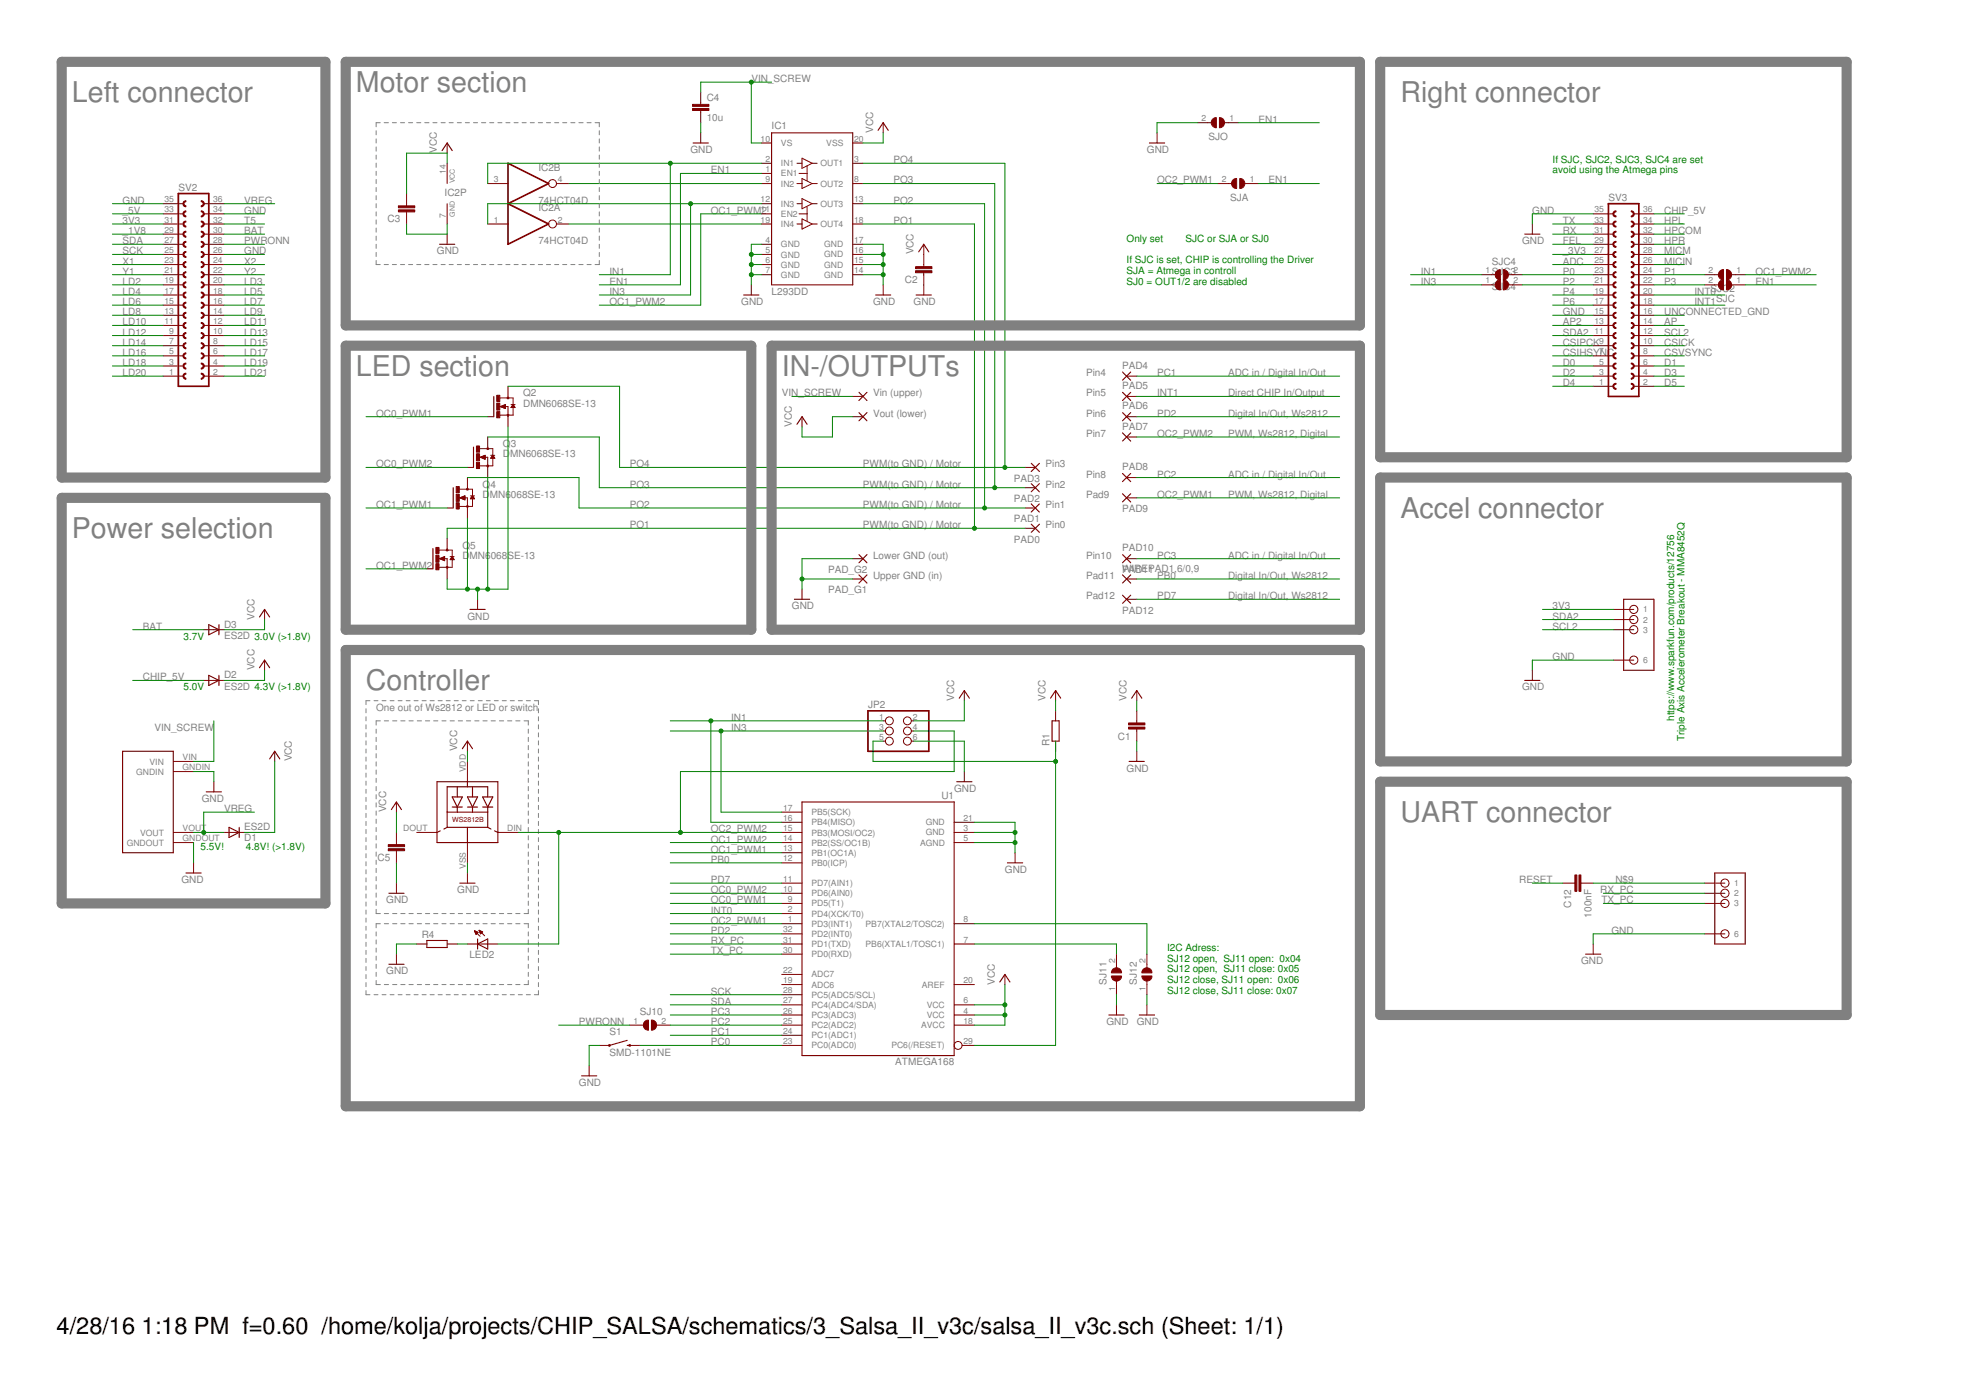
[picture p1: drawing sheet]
<svg xmlns="http://www.w3.org/2000/svg" width="297mm" height="210mm" viewBox="0 0 297 210" stroke-linecap="round" stroke-linejoin="round" font-family="sans-serif">
<defs><g id="words">
<g font-size="4.3" fill="#808080">
<text x="10.8" y="15.4">Left connector</text>
<text x="53.5" y="13.9">Motor section</text>
<text x="210.4" y="15.4">Right connector</text>
<text x="53.5" y="56.5">LED section</text>
<text x="117.5" y="56.5">IN-/OUTPUTs</text>
<text x="210.4" y="77.8">Accel connector</text>
<text x="10.8" y="80.9">Power selection</text>
<text x="55" y="103.7">Controller</text>
<text x="210.4" y="123.6">UART connector</text>
</g>
<g font-size="3.5">
<text x="8.5" y="200.4">4/28/16</text>
<text x="21.3" y="200.4">1:18 PM f=0.60 /home/kolja/projects/CHIP_SALSA/schematics/3_Salsa_II_v3c/salsa_II_v3c.sch (Sheet: 1/1)</text>
</g>
<g font-size="1.5" fill="#808080">
<text x="106.2" y="15.2">C4</text>
<text x="112.9" y="12.3">VIN_SCREW</text>
<text x="65.7" y="23" transform="rotate(-90 65.7 23)">VCC</text>
<text x="103.7" y="23">GND</text>
<text x="106.2" y="18.2">10u</text>
<text x="115.9" y="19.3">IC1</text>
<text x="131.2" y="20" transform="rotate(-90 131.2 20)">VCC</text>
<text x="172.3" y="23">GND</text>
<text x="181.6" y="21">SJO</text>
<text x="189.1" y="18.4">EN1</text>
<text x="26.8" y="28.6">SV2</text>
<text x="66.8" y="29.5">IC2P</text>
<text x="80.9" y="25.7">IC2B</text>
<text x="106.8" y="26">EN1</text>
<text x="134.2" y="24.5">PO4</text>
<text x="134.2" y="27.6">PO3</text>
<text x="173.8" y="27.6">OC2_PWM1</text>
<text x="190.6" y="27.6">EN1</text>
<text x="18.4" y="30.6">GND</text>
<text x="18.4" y="32.1">_5V</text>
<text x="18.4" y="35.2">_1V8</text>
<text x="18.4" y="33.7">3V3</text>
<text x="36.7" y="32.1">GND</text>
<text x="36.7" y="33.7">T5</text>
<text x="36.7" y="35.2">BAT</text>
<text x="36.7" y="30.6">VREG</text>
<text x="58.2" y="33.4">C3</text>
<text x="80.9" y="30.6">74HCT04D</text>
<text x="80.9" y="31.8">IC2A</text>
<text x="106.8" y="32.1">OC1_PWM2</text>
<text x="134.2" y="30.6">PO2</text>
<text x="134.2" y="33.7">PO1</text>
<text x="184.8" y="30.2">SJA</text>
<text x="230.2" y="32.1">GND</text>
<text x="234.8" y="35.2">RX</text>
<text x="234.8" y="33.7">TX</text>
<text x="241.7" y="30.2">SV3</text>
<text x="250" y="33.7">HPL</text>
<text x="250" y="35.2">HPCOM</text>
<text x="250" y="32.1">CHIP_5V</text>
<text x="18.4" y="36.7">SDA</text>
<text x="18.4" y="38.2">SCK</text>
<text x="18.4" y="39.8">X1</text>
<text x="18.4" y="41.3">Y1</text>
<text x="36.7" y="38.2">GND</text>
<text x="36.7" y="36.7">PWRONN</text>
<text x="36.7" y="39.8">X2</text>
<text x="36.7" y="41.3">Y2</text>
<text x="65.7" y="38.2">GND</text>
<text x="80.9" y="36.7">74HCT04D</text>
<text x="91.6" y="41.3">IN1</text>
<text x="137.3" y="38.2" transform="rotate(-90 137.3 38.2)">VCC</text>
<text x="213.5" y="41.3">IN1</text>
<text x="224.1" y="39.8">SJC4</text>
<text x="224.1" y="41.3">SJC3</text>
<text x="228.7" y="36.7">GND</text>
<text x="234.8" y="38.2">_3V3</text>
<text x="234.8" y="41.3">P0</text>
<text x="234.8" y="39.8">ADC</text>
<text x="234.8" y="36.7">FEL</text>
<text x="250" y="36.7">HPR</text>
<text x="250" y="38.2">MICM</text>
<text x="250" y="39.8">MICIN</text>
<text x="250" y="41.3">P1</text>
<text x="263.7" y="41.3">OC1_PWM2</text>
<text x="18.4" y="42.8">LD2</text>
<text x="18.4" y="44.3">LD4</text>
<text x="18.4" y="45.9">LD6</text>
<text x="18.4" y="47.4">LD8</text>
<text x="36.7" y="42.8">LD3</text>
<text x="36.7" y="44.3">LD5</text>
<text x="36.7" y="45.9">LD7</text>
<text x="36.7" y="47.4">LD9</text>
<text x="91.6" y="45.9">OC1_PWM2</text>
<text x="91.6" y="44.3">IN3</text>
<text x="91.6" y="42.8">EN1</text>
<text x="111.4" y="45.9">GND</text>
<text x="115.9" y="44.3">L293DD</text>
<text x="131.2" y="45.9">GND</text>
<text x="136" y="42.6">C2</text>
<text x="137.3" y="45.9">GND</text>
<text x="213.5" y="42.8">IN3</text>
<text x="224.1" y="43.6">SJC4</text>
<text x="234.8" y="47.4">GND</text>
<text x="234.8" y="42.8">P2</text>
<text x="234.8" y="45.9">P6</text>
<text x="234.8" y="44.3">P4</text>
<text x="250" y="42.8">P3</text>
<text x="250" y="47.4">UNCONNECTED_GND</text>
<text x="254.6" y="44.3">INT0</text>
<text x="254.6" y="45.9">INT1</text>
<text x="257" y="43.9">SJC2</text>
<text x="257.9" y="45.4">SJC</text>
<text x="263.7" y="42.8">EN1</text>
<text x="18.4" y="48.9">LD10</text>
<text x="18.4" y="50.4">LD12</text>
<text x="18.4" y="51.9">LD14</text>
<text x="18.4" y="53.5">LD16</text>
<text x="36.7" y="48.9">LD11</text>
<text x="36.7" y="50.4">LD13</text>
<text x="36.7" y="51.9">LD15</text>
<text x="36.7" y="53.5">LD17</text>
<text x="234.8" y="53.5">CSIHSYNC</text>
<text x="234.8" y="51.9">CSIPCK</text>
<text x="234.8" y="50.4">SDA2</text>
<text x="234.8" y="48.9">AP2</text>
<text x="250" y="48.9">AP</text>
<text x="250" y="50.4">SCL2</text>
<text x="250" y="51.9">CSICK</text>
<text x="250" y="53.5">CSVSYNC</text>
<text x="18.4" y="55">LD18</text>
<text x="18.4" y="56.5">LD20</text>
<text x="36.7" y="55">LD19</text>
<text x="36.7" y="56.5">LD21</text>
<text x="78.6" y="59.6">Q2</text>
<text x="117.5" y="59.6">VIN_SCREW</text>
<text x="131.2" y="59.6">Vin (upper)</text>
<text x="163.2" y="56.5">Pin4</text>
<text x="163.2" y="59.6">Pin5</text>
<text x="168.6" y="55.4">PAD4</text>
<text x="168.6" y="58.5">PAD5</text>
<text x="173.8" y="56.5">PC1</text>
<text x="173.8" y="59.6">INT1</text>
<text x="184.5" y="59.6">Direct CHIP In/Output</text>
<text x="184.5" y="56.5">ADC in / Digital In/Out</text>
<text x="234.8" y="58">D4</text>
<text x="234.8" y="56.5">D2</text>
<text x="234.8" y="55">D0</text>
<text x="250" y="55">D1</text>
<text x="250" y="56.5">D3</text>
<text x="250" y="58">D5</text>
<text x="56.5" y="62.6">OC0_PWM1</text>
<text x="78.6" y="61.1">DMN6068SE-13</text>
<text x="119" y="64.1" transform="rotate(-90 119 64.1)">VCC</text>
<text x="131.2" y="62.6">Vout (lower)</text>
<text x="163.2" y="62.6">Pin6</text>
<text x="163.2" y="65.7">Pin7</text>
<text x="168.6" y="61.5">PAD6</text>
<text x="168.6" y="64.5">PAD7</text>
<text x="173.8" y="65.7">OC2_PWM2</text>
<text x="173.8" y="62.6">PD2</text>
<text x="184.5" y="62.6">Digital In/Out, Ws2812</text>
<text x="184.5" y="65.7">PWM, Ws2812, Digital</text>
<text x="56.5" y="70.2">OC0_PWM2</text>
<text x="75.6" y="68.7">D</text>
<text x="75.6" y="67.2">Q</text>
<text x="76.6" y="68.7">MN6068SE-13</text>
<text x="76.7" y="67.2">3</text>
<text x="94.6" y="70.2">PO4</text>
<text x="129.7" y="70.2">PWM(to GND) / Motor</text>
<text x="157.1" y="70.2">Pin3</text>
<text x="163.2" y="71.8">Pin8</text>
<text x="168.6" y="70.6">PAD8</text>
<text x="173.8" y="71.8">PC2</text>
<text x="184.5" y="71.8">ADC in / Digital In/Out</text>
<text x="56.5" y="76.3">OC1_PWM1</text>
<text x="72.5" y="74.8">D</text>
<text x="72.5" y="73.3">Q</text>
<text x="73.6" y="74.8">MN6</text>
<text x="73.7" y="73.3">4</text>
<text x="76.8" y="74.8">068SE-13</text>
<text x="94.6" y="73.3">PO3</text>
<text x="94.6" y="76.3">PO2</text>
<text x="129.7" y="73.3">PWM(to GND) / Motor</text>
<text x="129.7" y="76.3">PWM(to GND) / Motor</text>
<text x="152.3" y="75.4">PAD2</text>
<text x="152.3" y="72.4">PAD3</text>
<text x="157.1" y="76.3">Pin1</text>
<text x="157.1" y="73.3">Pin2</text>
<text x="163.2" y="74.8">Pad9</text>
<text x="168.6" y="77">PAD9</text>
<text x="173.8" y="74.8">OC2_PWM1</text>
<text x="184.5" y="74.8">PWM, Ws2812, Digital</text>
<text x="69.5" y="83.9">D</text>
<text x="69.5" y="82.4">Q</text>
<text x="70.5" y="83.9">MN6</text>
<text x="70.6" y="82.4">5</text>
<text x="73.7" y="83.9">068SE-13</text>
<text x="94.6" y="79.4">PO1</text>
<text x="129.7" y="79.4">PWM(to GND) / Motor</text>
<text x="131.2" y="83.9">Lower GND (out)</text>
<text x="152.3" y="81.5">PAD0</text>
<text x="152.3" y="78.5">PAD1</text>
<text x="157.1" y="79.4">Pin0</text>
<text x="163.2" y="83.9">Pin10</text>
<text x="168.6" y="82.8">PAD10</text>
<text x="173.8" y="83.9">PC3</text>
<text x="184.5" y="83.9">ADC in / Digital In/Out</text>
<text x="56.5" y="85.5">OC1_PWM2</text>
<text x="124.4" y="89.2">PAD_G1</text>
<text x="124.4" y="86.1">PAD_G2</text>
<text x="131.2" y="87">Upper GND (in)</text>
<text x="163.2" y="87">Pad11</text>
<text x="168.6" y="85.9">WIRE1</text>
<text x="168.6" y="86.1">PAD1PAD1,6/0,9</text>
<text x="173.8" y="87">PB0</text>
<text x="184.5" y="87">Digital In/Out, Ws2812</text>
<text x="21.5" y="94.6">BAT</text>
<text x="33.7" y="96">ES2D 3.0V (&gt;1.8V)</text>
<text x="33.7" y="94.3">D3</text>
<text x="38.2" y="93.1" transform="rotate(-90 38.2 93.1)">VCC</text>
<text x="70.2" y="93.1">GND</text>
<text x="119" y="91.6">GND</text>
<text x="163.2" y="90">Pad12</text>
<text x="168.6" y="92.2">PAD12</text>
<text x="173.8" y="90">PD7</text>
<text x="184.5" y="90">Digital In/Out, Ws2812</text>
<text x="233.3" y="91.6">3V3</text>
<text x="233.3" y="94.6">SCL2</text>
<text x="233.3" y="93.1">SDA2</text>
<text x="33.7" y="101.9">D2</text>
<text x="38.2" y="100.7" transform="rotate(-90 38.2 100.7)">VCC</text>
<text x="233.3" y="99.2">GND</text>
<text x="21.5" y="102.2">CHIP_5V</text>
<text x="33.7" y="103.6">ES2D 4.3V (&gt;1.8V)</text>
<text x="56.5" y="106.8">One out of Ws2812 or LED or switch</text>
<text x="130.4" y="106.4">JP2</text>
<text x="143.4" y="105.3" transform="rotate(-90 143.4 105.3)">VCC</text>
<text x="157.1" y="105.3" transform="rotate(-90 157.1 105.3)">VCC</text>
<text x="169.3" y="105.3" transform="rotate(-90 169.3 105.3)">VCC</text>
<text x="228.7" y="103.7">GND</text>
<text x="23.2" y="109.8">VIN_SCREW</text>
<text x="68.7" y="112.9" transform="rotate(-90 68.7 112.9)">VCC</text>
<text x="109.8" y="108.3">IN1</text>
<text x="109.8" y="109.8">IN3</text>
<text x="157.7" y="112.1" transform="rotate(-90 157.7 112.1)">R1</text>
<text x="168" y="111.1">C1</text>
<text x="43.9" y="114.4" transform="rotate(-90 43.9 114.4)">VCC</text>
<text x="143.4" y="119">GND</text>
<text x="169.3" y="115.9">GND</text>
<text x="30.3" y="120.5">GND</text>
<text x="33.7" y="122">VREG</text>
<text x="36.7" y="124.8">ES2D</text>
<text x="58" y="122" transform="rotate(-90 58 122)">VCC</text>
<text x="106.8" y="125.1">OC2_PWM2</text>
<text x="141.4" y="120">U1</text>
<text x="36.7" y="126.4">D1</text>
<text x="56.7" y="129.4">C5</text>
<text x="106.8" y="128.1">OC1_PWM1</text>
<text x="106.8" y="126.6">OC1_PWM2</text>
<text x="106.8" y="129.7">PB0</text>
<text x="151" y="131.2">GND</text>
<text x="27.3" y="132.7">GND</text>
<text x="58" y="135.7">GND</text>
<text x="68.7" y="134.2">GND</text>
<text x="106.8" y="135.7">OC0_PWM1</text>
<text x="106.8" y="134.2">OC0_PWM2</text>
<text x="106.8" y="137.3">INT0</text>
<text x="106.8" y="132.7">PD7</text>
<text x="228.3" y="132.7">RESET</text>
<text x="236.1" y="136.4" transform="rotate(-90 236.1 136.4)">C12</text>
<text x="239.1" y="137.9" transform="rotate(-90 239.1 137.9)">100nF</text>
<text x="240.4" y="134.2">RX_PC</text>
<text x="240.6" y="135.7">TX_PC</text>
<text x="242.7" y="132.7">N$9</text>
<text x="63.4" y="140.9">R4</text>
<text x="70.5" y="144">LED2</text>
<text x="106.8" y="138.8">OC2_PWM1</text>
<text x="106.8" y="140.3">PD2</text>
<text x="106.8" y="141.8">RX_PC</text>
<text x="106.8" y="143.4">TX_PC</text>
<text x="242.1" y="140.3">GND</text>
<text x="58" y="146.4">GND</text>
<text x="106.8" y="149.5">SCK</text>
<text x="149.5" y="147.9" transform="rotate(-90 149.5 147.9)">VCC</text>
<text x="166.2" y="147.9" transform="rotate(-90 166.2 147.9)">SJ11</text>
<text x="170.8" y="147.9" transform="rotate(-90 170.8 147.9)">SJ12</text>
<text x="237.5" y="144.9">GND</text>
<text x="87" y="154">PWRONN</text>
<text x="91.6" y="155.6">S1</text>
<text x="96.1" y="152.5">SJ10</text>
<text x="106.8" y="151">SDA</text>
<text x="106.8" y="155.6">PC1</text>
<text x="106.8" y="154">PC2</text>
<text x="106.8" y="152.5">PC3</text>
<text x="166.2" y="154">GND</text>
<text x="170.8" y="154">GND</text>
<text x="91.6" y="158.6">SMD-1101NE</text>
<text x="106.8" y="157.1">PC0</text>
<text x="134.5" y="160">ATMEGA168</text>
<text x="87" y="163.2">GND</text>
</g>
<g font-size="1.5" fill="#008000">
<text x="233.3" y="24.4">If SJC, SJC2, SJC3, SJC4 are set</text>
<text x="233.3" y="26">avoid using the Atmega pins</text>
<text x="169.3" y="36.4">Only set</text>
<text x="169.3" y="39.6">If SJC is set, CHIP is controlling the Driver</text>
<text x="169.3" y="41.2">SJA = Atmega in controll</text>
<text x="178.1" y="36.4">SJC or SJA or SJ0</text>
<text x="169.3" y="42.8">SJ0 = OUT1/2 are disabled</text>
<text x="27.6" y="96.1">3.7V</text>
<text x="27.6" y="103.7">5.0V</text>
<text x="251.6" y="108.3" transform="rotate(-90 251.6 108.3)">https:/ www.sparkfun.com/products/12756</text>
<text x="253.1" y="111.4" transform="rotate(-90 253.1 111.4)">Triple Axis Accelerometer Breakout - MMA8452Q</text>
<text x="30.1" y="127.7">5.5V!</text>
<text x="37" y="127.7">4.8V! (&gt;1.8V)</text>
<text x="175.4" y="142.9">I2C Adress:</text>
<text x="175.4" y="144.5">SJ12 open, SJ11 open: 0x04</text>
<text x="175.4" y="146.1">SJ12 open, SJ11 close: 0x05</text>
<text x="175.4" y="147.7">SJ12 close, SJ11 open: 0x06</text>
<text x="175.4" y="149.3">SJ12 close, SJ11 close: 0x07</text>
</g>
<g font-size="1.3" fill="#808080">
<text x="114.3" y="21.3">10</text>
<text x="117.3" y="21.9">VS</text>
<text x="124.1" y="21.9">VSS</text>
<text x="128.3" y="21.3">20</text>
<text x="180.5" y="18.2">2</text>
<text x="184.7" y="18.2">1</text>
<text x="67" y="26.2" transform="rotate(-90 67 26.2)">14</text>
<text x="74.2" y="27.4">3</text>
<text x="83.8" y="27.4">4</text>
<text x="115" y="25.8">1</text>
<text x="115" y="24.3">2</text>
<text x="115" y="27.4">9</text>
<text x="117.3" y="26.5">EN1</text>
<text x="117.3" y="25">IN1</text>
<text x="117.3" y="28">IN2</text>
<text x="123.3" y="25">OUT1</text>
<text x="123.3" y="28">OUT2</text>
<text x="128.3" y="24.3">3</text>
<text x="128.3" y="27.4">8</text>
<text x="183.6" y="27.4">2</text>
<text x="187.8" y="27.4">1</text>
<text x="24.7" y="35">29</text>
<text x="24.7" y="33.5">31</text>
<text x="24.7" y="31.9">33</text>
<text x="24.7" y="30.4">35</text>
<text x="32" y="35">30</text>
<text x="32" y="33.5">32</text>
<text x="32" y="31.9">34</text>
<text x="32" y="30.4">36</text>
<text x="67" y="32.7" transform="rotate(-90 67 32.7)">7</text>
<text x="74.2" y="33.5">1</text>
<text x="83.8" y="33.5">2</text>
<text x="114.3" y="30.4">12</text>
<text x="114.3" y="33.5">19</text>
<text x="114.3" y="31.9">11</text>
<text x="117.3" y="31.1">IN3</text>
<text x="117.3" y="34.1">IN4</text>
<text x="117.3" y="32.6">EN2</text>
<text x="123.3" y="34.1">OUT4</text>
<text x="123.3" y="31.1">OUT3</text>
<text x="128.3" y="33.5">18</text>
<text x="128.3" y="30.4">13</text>
<text x="239.6" y="35">31</text>
<text x="239.6" y="33.5">33</text>
<text x="239.6" y="31.9">35</text>
<text x="246.9" y="35">32</text>
<text x="246.9" y="33.5">34</text>
<text x="246.9" y="31.9">36</text>
<text x="24.7" y="41.1">21</text>
<text x="24.7" y="39.5">23</text>
<text x="24.7" y="38">25</text>
<text x="24.7" y="36.5">27</text>
<text x="32" y="41.1">22</text>
<text x="32" y="39.5">24</text>
<text x="32" y="38">26</text>
<text x="32" y="36.5">28</text>
<text x="115" y="36.5">4</text>
<text x="115" y="38">5</text>
<text x="115" y="39.5">6</text>
<text x="115" y="41.1">7</text>
<text x="117.3" y="37.2">GND</text>
<text x="117.3" y="38.7">GND</text>
<text x="117.3" y="40.2">GND</text>
<text x="117.3" y="41.7">GND</text>
<text x="123.8" y="41.7">GND</text>
<text x="123.8" y="40.2">GND</text>
<text x="123.8" y="38.7">GND</text>
<text x="123.8" y="37.2">GND</text>
<text x="128.3" y="41.1">14</text>
<text x="128.3" y="39.5">15</text>
<text x="128.3" y="38">16</text>
<text x="128.3" y="36.5">17</text>
<text x="223.2" y="41.1">1</text>
<text x="227.4" y="41.1">2</text>
<text x="239.6" y="41.1">23</text>
<text x="239.6" y="39.5">25</text>
<text x="239.6" y="38">27</text>
<text x="239.6" y="36.5">29</text>
<text x="246.9" y="41.1">24</text>
<text x="246.9" y="39.5">26</text>
<text x="246.9" y="38">28</text>
<text x="246.9" y="36.5">30</text>
<text x="256.7" y="41.1">2</text>
<text x="260.9" y="41.1">1</text>
<text x="24.7" y="47.2">13</text>
<text x="24.7" y="45.6">15</text>
<text x="24.7" y="44.1">17</text>
<text x="24.7" y="42.6">19</text>
<text x="32" y="47.2">14</text>
<text x="32" y="45.6">16</text>
<text x="32" y="44.1">18</text>
<text x="32" y="42.6">20</text>
<text x="223.2" y="42.6">1</text>
<text x="227.4" y="42.6">2</text>
<text x="239.6" y="47.2">15</text>
<text x="239.6" y="45.6">17</text>
<text x="239.6" y="44.1">19</text>
<text x="239.6" y="42.6">21</text>
<text x="246.9" y="47.2">16</text>
<text x="246.9" y="45.6">18</text>
<text x="246.9" y="44.1">20</text>
<text x="246.9" y="42.6">22</text>
<text x="256.7" y="42.6">2</text>
<text x="260.9" y="42.6">1</text>
<text x="24.7" y="48.7">11</text>
<text x="25.4" y="53.3">5</text>
<text x="25.4" y="51.7">7</text>
<text x="25.4" y="50.2">9</text>
<text x="32" y="53.3">6</text>
<text x="32" y="51.7">8</text>
<text x="32" y="50.2">10</text>
<text x="32" y="48.7">12</text>
<text x="239.6" y="50.2">11</text>
<text x="239.6" y="48.7">13</text>
<text x="240.3" y="53.3">7</text>
<text x="240.3" y="51.7">9</text>
<text x="246.9" y="53.3">8</text>
<text x="246.9" y="51.7">10</text>
<text x="246.9" y="50.2">12</text>
<text x="246.9" y="48.7">14</text>
<text x="25.4" y="56.3">1</text>
<text x="25.4" y="54.8">3</text>
<text x="32" y="56.3">2</text>
<text x="32" y="54.8">4</text>
<text x="240.3" y="57.8">1</text>
<text x="240.3" y="56.3">3</text>
<text x="240.3" y="54.8">5</text>
<text x="246.9" y="57.8">2</text>
<text x="246.9" y="56.3">4</text>
<text x="246.9" y="54.8">6</text>
<text x="246.9" y="92">1</text>
<text x="246.9" y="93.5">2</text>
<text x="246.9" y="95.1">3</text>
<text x="246.9" y="99.6">6</text>
<text x="132.1" y="108.1">1</text>
<text x="132.1" y="109.6">3</text>
<text x="132.1" y="111.2">5</text>
<text x="137.2" y="108.1">2</text>
<text x="137.2" y="109.6">4</text>
<text x="137.2" y="111.2">6</text>
<text x="20.5" y="116.4">GNDIN</text>
<text x="22.5" y="114.9">VIN</text>
<text x="27.4" y="114.2">VIN</text>
<text x="27.4" y="115.7">GNDIN</text>
<text x="70" y="116.1" transform="rotate(-90 70 116.1)">VDD</text>
<text x="21.1" y="125.5">VOUT</text>
<text x="27.4" y="124.9">VOUT</text>
<text x="60.6" y="124.9">DOUT</text>
<text x="76.2" y="124.9">DIN</text>
<text x="117.7" y="121.8">17</text>
<text x="117.7" y="123.3">16</text>
<text x="117.7" y="124.9">15</text>
<text x="121.9" y="122.5">PB5(SCK)</text>
<text x="121.9" y="124">PB4(MISO)</text>
<text x="121.9" y="125.5">PB3(MOSI/OC2)</text>
<text x="139.1" y="125.5">GND</text>
<text x="139.1" y="124">GND</text>
<text x="144.8" y="124.9">3</text>
<text x="144.8" y="123.3">21</text>
<text x="19" y="127.1">GNDOUT</text>
<text x="27.4" y="126.4">GNDOUT</text>
<text x="70" y="130.6" transform="rotate(-90 70 130.6)">VSS</text>
<text x="117.7" y="126.4">14</text>
<text x="117.7" y="127.9">13</text>
<text x="117.7" y="129.4">12</text>
<text x="121.9" y="127.1">PB2(SS/OC1B)</text>
<text x="121.9" y="128.6">PB1(OC1A)</text>
<text x="121.9" y="130.1">PB0(ICP)</text>
<text x="138.2" y="127.1">AGND</text>
<text x="144.8" y="126.4">5</text>
<text x="117.7" y="132.5">11</text>
<text x="117.7" y="134">10</text>
<text x="118.4" y="135.5">9</text>
<text x="118.4" y="137.1">2</text>
<text x="121.9" y="133.2">PD7(AIN1)</text>
<text x="121.9" y="134.7">PD6(AIN0)</text>
<text x="121.9" y="136.2">PD5(T1)</text>
<text x="121.9" y="137.7">PD4(XCK/T0)</text>
<text x="260.6" y="133.2">1</text>
<text x="260.6" y="134.7">2</text>
<text x="260.6" y="136.2">3</text>
<text x="117.7" y="140.1">32</text>
<text x="117.7" y="141.6">31</text>
<text x="117.7" y="143.1">30</text>
<text x="118.4" y="138.6">1</text>
<text x="121.9" y="139.2">PD3(INT1)</text>
<text x="121.9" y="140.8">PD2(INT0)</text>
<text x="121.9" y="142.3">PD1(TXD)</text>
<text x="121.9" y="143.8">PD0(RXD)</text>
<text x="130" y="139.2">PB7(XTAL2/TOSC2)</text>
<text x="130" y="142.3">PB6(XTAL1/TOSC1)</text>
<text x="144.8" y="138.6">8</text>
<text x="144.8" y="141.6">7</text>
<text x="260.6" y="140.8">6</text>
<text x="117.7" y="146.2">22</text>
<text x="117.7" y="147.7">19</text>
<text x="117.7" y="149.2">28</text>
<text x="121.9" y="146.9">ADC7</text>
<text x="121.9" y="148.4">ADC6</text>
<text x="121.9" y="149.9">PC5(ADC5/SCL)</text>
<text x="138.5" y="148.4">AREF</text>
<text x="144.8" y="147.7">20</text>
<text x="167.5" y="148.9" transform="rotate(-90 167.5 148.9)">1</text>
<text x="167.5" y="144.7" transform="rotate(-90 167.5 144.7)">2</text>
<text x="172.1" y="148.9" transform="rotate(-90 172.1 148.9)">1</text>
<text x="172.1" y="144.7" transform="rotate(-90 172.1 144.7)">2</text>
<text x="95.2" y="153.8">1</text>
<text x="99.4" y="153.8">2</text>
<text x="117.7" y="150.8">27</text>
<text x="117.7" y="152.3">26</text>
<text x="117.7" y="153.8">25</text>
<text x="117.7" y="155.3">24</text>
<text x="121.9" y="151.4">PC4(ADC4/SDA)</text>
<text x="121.9" y="153">PC3(ADC3)</text>
<text x="121.9" y="154.5">PC2(ADC2)</text>
<text x="138.4" y="154.5">AVCC</text>
<text x="139.2" y="153">VCC</text>
<text x="139.2" y="151.4">VCC</text>
<text x="144.8" y="152.3">4</text>
<text x="144.8" y="150.8">6</text>
<text x="144.8" y="153.8">18</text>
<text x="117.7" y="156.9">23</text>
<text x="121.9" y="156">PC1(ADC1)</text>
<text x="121.9" y="157.5">PC0(ADC0)</text>
<text x="133.9" y="157.5">PC6(/RESET)</text>
<text x="144.8" y="156.9">29</text>
</g>
<g font-size="1.1" fill="#808080">
<text x="68.3" y="27.6" transform="rotate(-90 68.3 27.6)">VCC</text>
<text x="68.3" y="32.6" transform="rotate(-90 68.3 32.6)">GND</text>
</g>
<text font-size="1.1" fill="#800000" x="67.9" y="123.6">WS2812B</text>
</g></defs>
<g fill="none" stroke="#808080" stroke-width=".15">
<path d="M56.5 19.6v.7M57.1 18.4h-.6v.6M57.7 18.4h.7M58.9 18.4h.7M60.2 18.4h.6M61.4 18.4h.6M62.6 18.4h.6M63.8 18.4h.7M65 18.4h.7M66.3 18.4h.6M67.5 18.4h.6M68.7 18.4h.6"/>
<path d="M69.9 18.4h.6M71.1 18.4h.7M72.3 18.4h.7M73.6 18.4h.6M74.8 18.4h.6M76 18.4h.6M77.2 18.4h.7M78.4 18.4h.7M79.7 18.4h.6M80.9 18.4h.6M82.1 18.4h.6M83.3 18.4h.6"/>
<path d="M84.5 18.4h.7M85.8 18.4h.6M87 18.4h.6M88.2 18.4h.6M89.4 18.4h.6v.6M90 19.6v.7M56.5 20.9v.6M56.5 22.1v.6M56.5 23.3v.6M56.5 24.5v.6M56.5 25.7v.7M56.5 27v.6"/>
<path d="M56.5 28.2v.6M56.5 29.4v.6M56.5 30.6v.6M56.5 31.8v.6M56.5 33v.7M56.5 34.3v.6M56.5 35.5v.6M56.5 36.7v.6M56.5 37.9v.6M56.5 39.1v.7h.6M57.7 39.8h.7M58.9 39.8h.7"/>
<path d="M60.2 39.8h.6M61.4 39.8h.6M62.6 39.8h.6M63.8 39.8h.7M65 39.8h.7M66.3 39.8h.6M67.5 39.8h.6M68.7 39.8h.6M69.9 39.8h.6M71.1 39.8h.7M72.3 39.8h.7M73.6 39.8h.6"/>
<path d="M74.8 39.8h.6M76 39.8h.6M77.2 39.8h.7M78.4 39.8h.7M79.7 39.8h.6M80.9 39.8h.6M82.1 39.8h.6M83.3 39.8h.6M84.5 39.8h.7M85.8 39.8h.6M87 39.8h.6M88.2 39.8h.6"/>
<path d="M90 20.9v.6M90 22.1v.6M90 23.3v.6M90 24.5v.6M90 25.7v.7M90 27v.6M90 28.2v.6M90 29.4v.6M90 30.6v.6M90 31.8v.6M90 33v.7M90 34.3v.6"/>
<path d="M90 35.5v.6M90 36.7v.6M90 37.9v.6M90 39.1v.7h-.6M55 106.5v.6M55 107.7v.6M55 108.9v.6M55 110.1v.6M55 111.3v.6M55 112.5v.6M55 113.7v.7M55 115v.6"/>
<path d="M55 116.2v.6M55 117.4v.6M55 118.6v.6M55 119.8v.6M55.6 105.3h-.6v.6M56.2 105.3h.6M56.5 109.6v.6M56.5 110.8v.6M56.5 112v.6M56.5 113.2v.7M56.5 114.5v.6M56.5 115.7v.6"/>
<path d="M56.5 116.9v.7M56.5 118.2v.6M56.5 119.4v.6M57.1 108.3h-.6v.6M57.4 105.3h.6M57.7 108.3h.7M58.6 105.3h.6M59 108.3h.6M59.8 105.3h.6M60.2 108.3h.7M61 105.3h.6M61.4 108.3h.7"/>
<path d="M62.2 105.3h.6M62.7 108.3h.6M63.4 105.3h.6M63.9 108.3h.7M64.6 105.3h.6M65.2 108.3h.6M65.8 105.3h.6M66.4 108.3h.6M67 105.3h.6M67.6 108.3h.7M68.2 105.3h.7M68.9 108.3h.6"/>
<path d="M69.4 105.3h.6M70.1 108.3h.6M70.7 105.3h.5M71.3 108.3h.7M71.9 105.3h.6M72.6 108.3h.6M73.1 105.3h.6M73.8 108.3h.6M74.3 105.3h.6M75 108.3h.7M75.5 105.3h.6M76.3 108.3h.6"/>
<path d="M76.7 105.3h.6M77.5 108.3h.6M77.9 105.3h.6M78.7 108.3h.7v.6M79.1 105.3h.6M79.4 109.6v.6M79.4 110.8v.6M79.4 112v.6M79.4 113.2v.7M79.4 114.5v.6M79.4 115.7v.6M79.4 116.9v.7"/>
<path d="M79.4 118.2v.6M79.4 119.4v.6M80.3 105.3h.6v.6M80.9 106.5v.6M80.9 107.7v.6M80.9 108.9v.6M80.9 110.1v.6M80.9 111.3v.6M80.9 112.5v.6M80.9 113.7v.7M80.9 115v.6M80.9 116.2v.6"/>
<path d="M80.9 117.4v.6M80.9 118.6v.6M80.9 119.8v.6M55 121v.6M55 122.2v.6M55 123.4v.6M55 124.6v.6M55 125.9v.5M55 127.1v.6M55 128.3v.6M55 129.5v.6M55 130.7v.6"/>
<path d="M55 131.9v.6M55 133.1v.6M55 134.3v.6M55 135.5v.6M55 136.7v.7M55 137.9v.7M55 139.2v.6M56.5 136.6v.7h.6M56.5 120.6v.7M56.5 121.9v.6M56.5 123.1v.6M56.5 124.3v.6"/>
<path d="M56.5 125.6v.6M56.5 126.8v.6M56.5 128v.7M56.5 129.2v.7M56.5 130.5v.6M56.5 131.7v.6M56.5 132.9v.7M56.5 134.2v.6M56.5 135.4v.6M57.1 138.8h-.6v.6M57.7 137.3h.7M57.7 138.8h.7"/>
<path d="M59 137.3h.6M59 138.8h.6M60.2 137.3h.7M60.2 138.8h.7M61.4 137.3h.7M61.4 138.8h.7M62.7 137.3h.6M62.7 138.8h.6M63.9 137.3h.7M63.9 138.8h.7M65.2 137.3h.6M65.2 138.8h.6"/>
<path d="M66.4 137.3h.6M66.4 138.8h.6M67.6 137.3h.7M67.6 138.8h.7M68.9 137.3h.6M68.9 138.8h.6M70.1 137.3h.6M70.1 138.8h.6M71.3 137.3h.7M71.3 138.8h.7M72.6 137.3h.6M72.6 138.8h.6"/>
<path d="M73.8 137.3h.6M73.8 138.8h.6M75 137.3h.7M75 138.8h.7M76.3 137.3h.6M76.3 138.8h.6M77.5 137.3h.6M77.5 138.8h.6M78.7 138.8h.7v.6M79.4 136.6v.7h-.7M79.4 120.6v.7M79.4 121.9v.6"/>
<path d="M79.4 123.1v.6M79.4 124.3v.6M79.4 125.6v.6M79.4 126.8v.6M79.4 128v.7M79.4 129.2v.7M79.4 130.5v.6M79.4 131.7v.6M79.4 132.9v.7M79.4 134.2v.6M79.4 135.4v.6M80.9 121v.6"/>
<path d="M80.9 122.2v.6M80.9 123.4v.6M80.9 124.6v.6M80.9 125.9v.5M80.9 127.1v.6M80.9 128.3v.6M80.9 129.5v.6M80.9 130.7v.6M80.9 131.9v.6M80.9 133.1v.6M80.9 134.3v.6M80.9 135.5v.6"/>
<path d="M80.9 136.7v.7M80.9 137.9v.7M80.9 139.2v.6M55 148.8v.7h.6M55 140.4v.6M55 141.6v.6M55 142.8v.6M55 144v.6M55 145.2v.6M55 146.4v.6M55 147.6v.7M56.2 149.5h.6"/>
<path d="M56.5 140v.6M56.5 141.2v.6M56.5 142.5v.6M56.5 143.7v.6M56.5 144.9v.6M56.5 146.1v.6M56.5 147.3v.6h.6M57.4 149.5h.6M57.7 147.9h.7M58.6 149.5h.6M59 147.9h.6M59.8 149.5h.6"/>
<path d="M60.2 147.9h.7M61 149.5h.6M61.4 147.9h.7M62.2 149.5h.6M62.7 147.9h.6M63.4 149.5h.6M63.9 147.9h.7M64.6 149.5h.6M65.2 147.9h.6M65.8 149.5h.6M66.4 147.9h.6M67 149.5h.6"/>
<path d="M67.6 147.9h.7M68.2 149.5h.7M68.9 147.9h.6M69.4 149.5h.6M70.1 147.9h.6M70.7 149.5h.5M71.3 147.9h.7M71.9 149.5h.6M72.6 147.9h.6M73.1 149.5h.6M73.8 147.9h.6M74.3 149.5h.6"/>
<path d="M75 147.9h.7M75.5 149.5h.6M76.3 147.9h.6M76.7 149.5h.6M77.5 147.9h.6M77.9 149.5h.6M79.1 149.5h.6M79.4 140v.6M79.4 141.2v.6M79.4 142.5v.6M79.4 143.7v.6M79.4 144.9v.6"/>
<path d="M79.4 146.1v.6M79.4 147.3v.6h-.7M80.9 140.4v.6M80.9 141.6v.6M80.9 142.8v.6M80.9 144v.6M80.9 145.2v.6M80.9 146.4v.6M80.9 147.6v.7M80.9 148.8v.7h-.6"/>
</g>
<g fill="none" stroke="#800000" stroke-width=".17">
<path d="M115.9 20h12.2v22.8h-12.2zM131.9 19.6l.8-1.2 .8 1.2M66 36.7h2.3M66.4 22.6l.8-1.1 .7 1.1M104.1 21.5h2.3M138 37.8l.8-1.1 .8 1.1M172.7 21.5h2.3M229.1 35.2h2.3M74.2 59.6v3M111.7 44.3h2.3M129.1 58.9l1.2 1.3M130.3 58.9l-1.2 1.3"/>
<path d="M131.6 44.3h2.2M137.6 44.3h2.3M168.7 55.9l1.2 1.2M168.7 58.9l1.2 1.3M169.9 58.9l-1.2 1.3M169.9 55.9l-1.2 1.2M68.1 73.3v3M71.1 67.2v3M119.7 63.8l.8-1.2 .8 1.2M129.1 62l1.2 1.2M130.3 62l-1.2 1.2M154.9 78.8l1.3 1.2"/>
<path d="M154.9 75.7l1.3 1.2M154.9 72.7l1.3 1.2M154.9 69.6l1.3 1.2M156.2 78.8l-1.3 1.2M156.2 75.7l-1.3 1.2M156.2 72.7l-1.3 1.2M156.2 69.6l-1.3 1.2M168.7 71.1l1.2 1.3M168.7 62l1.2 1.2M168.7 65l1.2 1.3M168.7 74.2l1.2 1.2M169.9 65l-1.2 1.3"/>
<path d="M169.9 71.1l-1.2 1.3M169.9 62l-1.2 1.2M169.9 74.2l-1.2 1.2M31.4 93.9l1.5 .7-1.5 .8zM32.9 93.9v1.5M39 92.7l.8-1.1 .7 1.1M65 82.4v3.1M70.6 91.6h2.3M119.4 90h2.2M129.1 86.4l1.2 1.2M129.1 83.3l1.2 1.3M130.3 86.4l-1.2 1.2"/>
<path d="M130.3 83.3l-1.2 1.3M168.7 89.4l1.2 1.3M168.7 83.3l1.2 1.3M168.7 86.4l1.2 1.2M169.9 83.3l-1.2 1.3M169.9 86.4l-1.2 1.2M169.9 89.4l-1.2 1.3M243.9 90h4.6v10.7h-4.6zM18.4 112.9h7.6v15.2h-7.6zM31 119h2.3M31.4 101.5l1.5 .7-1.5 .8zM32.9 101.5v1.5"/>
<path d="M39 100.3l.8-1.1 .7 1.1M40.5 114l.8-1.1 .7 1.1M65.7 117.5h9.1v9.1h-9.1zM67.9 119.7h1.6l-.8 1.6zM68.7 118.2v1.5M69.5 112.5l.7-1.1 .8 1.1M70.2 119.7h1.6l-.8 1.6zM70.2 117.5v.7M71 118.2v1.5M72.5 119.7h1.5l-.7 1.6zM73.3 119.7v-1.5h-6.1v6.1M143.7 117.5h2.3"/>
<path d="M144.1 104.9l.8-1.1 .7 1.1M157.8 104.9l.8-1.1 .8 1.1M158.1 108.3h1v3.1h-1zM169.7 114.4h2.2M170 104.9l.8-1.1 .8 1.1M229.1 102.2h2.3M27.9 131.2h2.3M34.4 124.3l1.5 .8-1.5 .7zM35.9 124.3v1.5M58.4 134.2h2.3M58.8 121.6l.8-1.1 .7 1.1M66.1 124.8l-.4 .3"/>
<path d="M67.2 124.3h6.1M67.2 122h6.1M67.2 124.3l-.5 .3M67.9 121.3h1.6M68.7 121.3v.7M69.1 132.7h2.3M70.2 121.3h1.6M70.2 124.3v2.3M71 121.3v.7M72.5 121.3h1.5M73.3 121.3v3M73.3 124.3l.5 .3"/>
<path d="M74.3 124.8l.5 .3M120.5 120.5h22.9v38.1h-22.9zM151.4 129.6h2.2M257.6 131.2h4.6v10.6h-4.6zM58.4 144.9h2.3M64.1 141.3h3.1v1.1h-3.1zM71.8 141.8l1.5-.7v1.5zM71.8 141.1v1.5M94.2 157.1h.4M94.2 156.3l-2.6 .8M150.2 147.6l.8-1.2 .7 1.2M166.6 152.5h2.3"/>
<path d="M171.2 152.5h2.3M238.2 143.4h2.3M87.4 161.6h2.3"/>
</g>
<g fill="none" stroke="#800000" stroke-width=".15">
<path d="M105.3 13.9v1.8M105.3 16.6v1.8M105.3 20v1.5M132.7 18.4v1.6M173.8 20v1.5M179.9 18.4h2.1M184 18.4h2M24.5 39.8h3.1M24.5 38.2h3.1M24.5 36.7h3.1M24.5 35.2h3.1M24.5 33.7h3.1"/>
<path d="M24.5 32.1h3.1M24.5 30.6h3.1M30.6 39.8h3.1M30.6 38.2h3.1M30.6 36.7h3.1M30.6 35.2h3.1M30.6 33.7h3.1M30.6 32.1h3.1M30.6 30.6h3.1M61.1 29.1v1.8M61.1 31.8v1.9M67.2 21.5v1.5"/>
<path d="M67.2 24.5v3.1M67.2 30.6v3.1M67.2 35.2v1.5M73.3 33.7h3M73.3 27.6h3M83.6 33.7h1.9M83.6 27.6h1.9M114.4 39.8h1.5M114.4 38.2h1.5M114.4 36.7h1.5M114.4 33.7h1.5M114.4 32.1h1.5"/>
<path d="M114.4 30.6h1.5M114.4 24.5h1.5M114.4 27.6h1.5M114.4 26.1h1.5M114.4 21.5h1.5M119.7 33.7h.8M119.7 30.6h.8M119.7 24.5h.8M119.7 27.6h.8M120.1 32.1h1.2M120.1 26.1h1.2M120.5 23.8l1.5 .7-1.5 .8z"/>
<path d="M120.5 26.8l1.5 .8-1.5 .7zM120.5 29.8l1.5 .8-1.5 .8zM120.5 32.9l1.5 .8-1.5 .7zM121.3 25v2.1M121.3 31.1v2.1M122 33.7h.8M122 30.6h.8M122 24.5h.8M122 27.6h.8M128.1 39.8h1.5M128.1 38.2h1.5M128.1 36.7h1.5"/>
<path d="M128.1 33.7h1.5M128.1 30.6h1.5M128.1 24.5h1.5M128.1 27.6h1.5M128.1 21.5h1.5M138.8 36.7v3.4M183 27.6h2M187 27.6h2.1M230.2 33.7v1.5M239.4 39.8h3M239.4 38.2h3M239.4 36.7h3"/>
<path d="M239.4 35.2h3M239.4 33.7h3M239.4 32.1h3M245.5 39.8h3M245.5 38.2h3M245.5 36.7h3M245.5 35.2h3M245.5 33.7h3M245.5 32.1h3M24.5 56.5h3.1M24.5 55h3.1M24.5 53.5h3.1"/>
<path d="M24.5 51.9h3.1M24.5 50.4h3.1M24.5 48.9h3.1M24.5 47.4h3.1M24.5 45.8h3.1M24.5 44.3h3.1M24.5 42.8h3.1M24.5 41.3h3.1M30.6 56.5h3.1M30.6 55h3.1M30.6 53.5h3.1M30.6 51.9h3.1"/>
<path d="M30.6 50.4h3.1M30.6 48.9h3.1M30.6 47.4h3.1M30.6 45.8h3.1M30.6 44.3h3.1M30.6 42.8h3.1M30.6 41.3h3.1M75.1 59.8h2v1M76.3 58v1.8M112.9 42.8v1.5M114.4 41.3h1.5M128.1 59.6h1.5"/>
<path d="M128.1 41.3h1.5M132.7 42.8v1.5M138.8 41v3.3M169.3 59.6h1.5M169.3 56.5h1.5M222.6 42.8h2.1M222.6 41.3h2.1M226.6 42.8h2.1M226.6 41.3h2.1M239.4 56.5h3M239.4 55h3M239.4 53.5h3"/>
<path d="M239.4 51.9h3M239.4 50.4h3M239.4 48.9h3M239.4 47.4h3M239.4 45.8h3M239.4 44.3h3M239.4 42.8h3M239.4 41.3h3M239.4 58h3M245.5 56.5h3M245.5 55h3M245.5 53.5h3"/>
<path d="M245.5 51.9h3M245.5 50.4h3M245.5 48.9h3M245.5 47.4h3M245.5 45.8h3M245.5 44.3h3M245.5 42.8h3M245.5 41.3h3M245.5 58h3M256.1 42.8h2.1M256.1 41.3h2.1M260.2 42.8h2"/>
<path d="M260.2 41.3h2M67.2 76.3h.9M68.9 74.8h1.3v3.1M69 73.5h2v1M69.2 74.7h.6M69.3 74.9h.5M69.4 74.7h.4M69.4 74.9h.4M69.5 74.6h.3M69.6 75h.2M69.7 74.6h.1M69.7 75h.1"/>
<path d="M69.8 74.5h.1M69.8 74.5l-.7 .3 .7 .3M69.8 74.5v.6M69.8 75.1h.1M70.2 70.2h.9M70.2 71.8v1.7M70.7 74.5h.6M70.7 74.9h.5M70.8 74.8h.4M70.8 74.7h.4M70.9 74.7h.2M70.9 74.6h.2"/>
<path d="M71 74.6h.1M71 74.9v1.2h-2M71 74.5l.3 .5h-.6zM72 68.7h1.3v3.1M72.1 67.4h1.9v1M72.1 68.7l.8-.3v.6zM72.2 68.7h.7M72.3 68.8h.6M72.4 68.6h.5M72.5 68.8h.4M72.5 68.5h.4M72.6 68.9h.3"/>
<path d="M72.7 68.5h.2M72.8 69h.1M72.8 68.4h.1M73.3 62.6h.9M73.3 65.7v1.7M73.7 68.4h.6M73.8 68.8h.5M73.8 68.7h.5M73.9 68.7h.3M73.9 68.6h.3M73.9 68.5h.2M74 68.5h.1"/>
<path d="M74 68.4h.1M74 68.8v1.2h-1.9M74 68.4l.3 .5h-.6zM75 61.1h1.3v3M75.3 61.2h.6M75.3 61h.6M75.5 61.2h.4M75.5 61h.4M75.6 61.3h.3M75.6 60.9h.3M75.8 61.3h.1M75.8 60.9h.1"/>
<path d="M75.9 61.4h.1M75.9 60.8h.1M75.9 60.8l-.7 .3 .7 .3M75.9 60.8v.6M76.8 60.8h.6M76.8 61.2h.6M76.8 61.2h.5M76.9 61.1h.4M76.9 61h.3M77 61h.2M77 60.9h.2M77 60.9h.1"/>
<path d="M77.1 61.2v1.2h-2M77.1 60.8l.3 .4h-.6zM120.5 62.6v1.5M128.1 62.6h1.5M154 70.2h1.6M154 76.3h1.6M154 79.4h1.6M154 73.3h1.6M169.3 62.6h1.5M169.3 74.8h1.5M169.3 71.8h1.5M169.3 65.7h1.5"/>
<path d="M30.6 94.6h3.1M39.8 91.6v1.5M39.8 99.2v1.5M64.1 85.5h.9M65.9 83.9h1.3v3.1M66 82.7h1.9v.9M66.1 83.9h.7M66.2 84h.6M66.2 83.9h.6M66.3 84.1h.5M66.4 83.8h.4M66.5 84.1h.3"/>
<path d="M66.5 83.8h.3M66.6 84.2h.2M66.7 83.7h.1M66.8 84.2h.1M66.8 83.6h.1M66.8 83.6l-.8 .3 .8 .3M66.8 83.6v.6M67.2 80.9v1.8M67.6 83.6h.6M67.7 84.1h.5M67.7 84h.5M67.7 83.9h.4"/>
<path d="M67.8 83.9h.3M67.8 83.8h.3M67.9 83.8h.1M67.9 83.7h.1M67.9 84v1.2h-1.9M67.9 83.6l.3 .5h-.6zM71.8 90v1.6M120.5 88.5v1.5M128.1 83.9h1.5M128.1 87h1.5M169.3 83.9h1.5M169.3 87h1.5"/>
<path d="M169.3 90h1.5M242.4 94.6h3.1M242.4 91.6h3.1M242.4 93.1h3.1M242.4 99.2h3.1M26 114.4h3.1M26 115.9h3.1M30.6 102.2h3.1M32.1 117.5v1.5M41.3 112.9v1.5M70.2 111.4v1.5M70.2 114.4v3.1"/>
<path d="M132.7 108.3h.3M132.7 109.8h.3M132.7 111.4h.3M136.9 108.3h.4M136.9 109.8h.4M136.9 111.4h.4M144.9 103.8v1.5M144.9 115.9v1.6M158.6 103.8v1.5M158.6 106.8v1.5M158.6 111.4v1.5M170.8 103.8v1.5"/>
<path d="M170.8 106.8v1.8M170.8 109.5v1.9M170.8 112.9v1.5M230.2 100.7v1.5M26 125.1h3.1M26 126.6h3.1M29.1 129.6v1.6M33.7 125.1h3M59.6 120.5v1.5M59.6 125.1v1.8M59.6 127.8v1.8M59.6 132.7v1.5"/>
<path d="M62.6 125.1h3.1M70.2 126.6v3M70.2 131.2v1.5M71.3 139.8l.8 .9M71.3 139.8l.5 .3M71.3 139.8l.2 .6 .3-.3M71.3 139.9h.1M71.3 140h.2M72 139.8l.8 .8M72 139.8l.5 .2-.3 .3zM72 139.8h.1M72 139.9h.3"/>
<path d="M72.1 140h.3M74.8 125.1h3.1M117.5 122h3M117.5 138.8h3M117.5 125.1h3M117.5 123.5h3M117.5 126.6h3M117.5 128.1h3M117.5 129.6h3M117.5 132.7h3M117.5 134.2h3M117.5 135.7h3"/>
<path d="M117.5 137.3h3M143.4 138.8h3M143.4 125.1h3M143.4 123.5h3M143.4 126.6h3M152.5 128.1v1.5M234.8 132.7h1.8M237.5 132.7h1.9M256.1 132.7h3.1M256.1 134.2h3.1M256.1 135.7h3.1M59.6 143.4v1.5"/>
<path d="M62.6 141.8h1.5M67.2 141.8h1.5M70.2 141.8h4.6M71.4 140h.3M71.4 140.1h.4M71.4 140.2h.3M71.5 140.3h.1M71.5 140.4h.1M72.1 140h.4M72.1 140.1h.3M72.2 140.2h.1M72.2 140.3h.1"/>
<path d="M90 157.1h1.6M94.6 154h2.1M94.6 157.1h1.5M98.6 154h2.1M117.5 141.8h3M117.5 152.5h3M117.5 151h3M117.5 147.9h3M117.5 154h3M117.5 140.3h3M117.5 143.4h3M117.5 146.4h3"/>
<path d="M117.5 149.5h3M117.5 155.6h3M117.5 157.1h3M143.4 141.8h3M143.4 152.5h3M143.4 151h3M143.4 147.9h3M143.4 154h3M144.5 157.1h1.9M151 146.4v1.5M167.7 143.4v2M167.7 147.4v2.1"/>
<path d="M167.7 151v1.5M172.3 143.4v2M172.3 147.4v2.1M172.3 151v1.5M239.4 141.8v1.6M256.1 140.3h3.1M88.5 160.1v1.5"/>
<circle cx="83" cy="33.7" r=".59"/>
<circle cx="83" cy="27.6" r=".59"/>
<circle cx="245.5" cy="94.6" r=".61"/>
<circle cx="245.5" cy="91.6" r=".61"/>
<circle cx="245.5" cy="93.1" r=".61"/>
<circle cx="245.5" cy="99.2" r=".61"/>
<circle cx="133.6" cy="111.4" r=".59"/>
<circle cx="133.6" cy="108.3" r=".59"/>
<circle cx="133.6" cy="109.8" r=".59"/>
<circle cx="136.3" cy="108.3" r=".59"/>
<circle cx="136.3" cy="109.8" r=".59"/>
<circle cx="136.3" cy="111.4" r=".59"/>
<circle cx="259.2" cy="134.2" r=".61"/>
<circle cx="259.2" cy="135.7" r=".61"/>
<circle cx="259.2" cy="132.7" r=".61"/>
<circle cx="144" cy="157.1" r=".59"/>
<circle cx="259.2" cy="140.3" r=".61"/>
</g>
<g fill="none" stroke="#800000" stroke-width=".25">
<path d="M26.8 29.1h4.6v28.9h-4.6zM76.3 24.5l6.1 3.1-6.1 3 6.1 3.1-6.1 3zM241.7 30.6h4.5v29h-4.5zM130.4 106.8h9.2v6.1h-9.2z"/>
<circle cx="76.3" cy="59.8" r=".08"/>
<circle cx="70.2" cy="76.1" r=".08"/>
<circle cx="70.2" cy="73.5" r=".08"/>
<circle cx="73.3" cy="70" r=".08"/>
<circle cx="73.3" cy="67.4" r=".08"/>
<circle cx="76.3" cy="62.4" r=".08"/>
<circle cx="67.2" cy="82.7" r=".08"/>
<circle cx="67.2" cy="85.2" r=".08"/>
<circle cx="91.6" cy="157.1" r=".08"/>
<circle cx="94.6" cy="157.1" r=".08"/>
</g>
<g fill="#800000" stroke="#800000" stroke-width=".15">
<path d="M74.6 61.8h.5v1h-.5z"/>
<path d="M74.6 59.4h.5v.9h-.5z"/>
<path d="M74.6 60.6h.5v1h-.5z"/>
<path d="M71.6 69.5h.5v.9h-.5z"/>
<path d="M71.6 67h.5v.9h-.5z"/>
<path d="M71.6 68.2h.5v1h-.5z"/>
<path d="M68.5 75.5h.5v1h-.5z"/>
<path d="M68.5 73.1h.5v.9h-.5z"/>
<path d="M68.5 74.3h.5v1h-.5z"/>
<path d="M65.5 84.7h.5v.9h-.5z"/>
<path d="M65.5 82.3h.5v.9h-.5z"/>
<path d="M65.5 83.4h.5v1.1h-.5z"/>
<path d="M169.6 108.6h2.4v.3h-2.4z"/>
<path d="M169.6 109.2h2.4v.3h-2.4z"/>
<path d="M237.2 131.5h.3v2.4h-.3z"/>
<path d="M236.6 131.5h.3v2.4h-.3z"/>
<path d="M137.6 40.1h2.4v.3h-2.4z"/>
<path d="M137.6 40.7h2.4v.3h-2.4z"/>
<path d="M59.9 30.9h2.4v.3h-2.4z"/>
<path d="M59.9 31.5h2.4v.3h-2.4z"/>
<path d="M104.1 16.3h2.4v.3h-2.4z"/>
<path d="M104.1 15.7h2.4v.3h-2.4z"/>
<path d="M58.3 126.9h2.5v.3h-2.5z"/>
<path d="M58.3 127.5h2.5v.3h-2.5z"/>
</g>
<g fill="#800000" stroke="#800000" stroke-width=".15">
<path d="M27.6 53.2l.3-.2v.2h-.1a.31 .31 0 0 0-.2 .3 .31 .31 0 0 0 .3 .3v.1a.48 .48 0 0 1-.3-.7z" fill-rule="evenodd"/>
<path d="M27.6 54.7l.3-.2v.2h-.1a.31 .31 0 0 0-.2 .4 .31 .31 0 0 0 .3 .2v.2a.48 .48 0 0 1-.3-.8z" fill-rule="evenodd"/>
<path d="M27.6 56.3l.3-.2v.1h-.1a.31 .31 0 0 0-.2 .4 .31 .31 0 0 0 .3 .2v.2a.48 .48 0 0 1-.3-.7z" fill-rule="evenodd"/>
<path d="M30.2 53a.46 .46 0 0 1 .5 .5 .46 .46 0 0 1-.5 .4v-.1l.2-.1a.3 .3 0 0 0 .1-.3 .3 .3 0 0 0-.3-.2z" fill-rule="evenodd"/>
<path d="M30.2 54.5a.46 .46 0 0 1 .5 .5 .46 .46 0 0 1-.5 .5v-.2h.2a.3 .3 0 0 0 .1-.4 .3 .3 0 0 0-.3-.2z" fill-rule="evenodd"/>
<path d="M30.2 56.1a.46 .46 0 0 1 .5 .4 .46 .46 0 0 1-.5 .5v-.2h.2a.3 .3 0 0 0 .1-.3 .3 .3 0 0 0-.3-.3z" fill-rule="evenodd"/>
<path d="M27.6 50.2l.3-.2v.1h-.1a.31 .31 0 0 0-.2 .4 .31 .31 0 0 0 .3 .2v.2a.47 .47 0 0 1-.3-.7z" fill-rule="evenodd"/>
<path d="M27.6 51.7l.3-.2v.1l-.1 .1a.31 .31 0 0 0-.2 .3 .31 .31 0 0 0 .3 .3v.1a.48 .48 0 0 1-.3-.7z" fill-rule="evenodd"/>
<path d="M30.2 50a.46 .46 0 0 1 .5 .4 .46 .46 0 0 1-.5 .5v-.2h.2a.3 .3 0 0 0 .1-.3 .3 .3 0 0 0-.3-.3z" fill-rule="evenodd"/>
<path d="M30.2 51.5a.46 .46 0 0 1 .5 .5 .46 .46 0 0 1-.5 .4v-.1l.2-.1a.3 .3 0 0 0 .1-.3 .3 .3 0 0 0-.3-.3z" fill-rule="evenodd"/>
<path d="M27.7 45.5l.2-.1v.2h-.1a.31 .31 0 0 0-.2 .3 .31 .31 0 0 0 .3 .3v.1a.46 .46 0 0 1-.4-.3 .46 .46 0 0 1 .2-.5z" fill-rule="evenodd"/>
<path d="M27.6 47.1l.3-.2v.2h-.1a.31 .31 0 0 0-.2 .3 .31 .31 0 0 0 .3 .3v.1a.47 .47 0 0 1-.3-.7z" fill-rule="evenodd"/>
<path d="M27.6 48.6l.3-.1v.1h-.1a.31 .31 0 0 0-.2 .4 .31 .31 0 0 0 .3 .2v.2a.47 .47 0 0 1-.3-.8z" fill-rule="evenodd"/>
<path d="M30.2 45.4a.46 .46 0 0 1 .5 .5 .46 .46 0 0 1-.5 .4v-.1l.2-.1a.3 .3 0 0 0 .1-.3 .3 .3 0 0 0-.3-.2z" fill-rule="evenodd"/>
<path d="M30.2 46.9a.46 .46 0 0 1 .5 .5 .46 .46 0 0 1-.5 .4v-.1l.2-.1a.3 .3 0 0 0 .1-.3 .3 .3 0 0 0-.3-.2z" fill-rule="evenodd"/>
<path d="M30.2 48.5a.46 .46 0 0 1 .5 .4 .46 .46 0 0 1-.5 .5v-.2h.2a.3 .3 0 0 0 .1-.4 .3 .3 0 0 0-.3-.2z" fill-rule="evenodd"/>
<path d="M27.6 42.5l.3-.1v.1a.31 .31 0 0 0-.3 .3 .31 .31 0 0 0 .3 .3v.2a.46 .46 0 0 1-.4-.3 .46 .46 0 0 1 .1-.5z" fill-rule="evenodd"/>
<path d="M27.6 44.1l.3-.2v.1h-.1a.31 .31 0 0 0-.2 .4 .31 .31 0 0 0 .3 .2v.2a.46 .46 0 0 1-.4-.3 .46 .46 0 0 1 .1-.4z" fill-rule="evenodd"/>
<path d="M30.2 42.4a.46 .46 0 0 1 .5 .4 .46 .46 0 0 1-.5 .5v-.2h.2a.3 .3 0 0 0 .1-.4 .3 .3 0 0 0-.3-.2z" fill-rule="evenodd"/>
<path d="M30.2 43.9a.46 .46 0 0 1 .5 .4 .46 .46 0 0 1-.5 .5v-.2h.2a.3 .3 0 0 0 .1-.3 .3 .3 0 0 0-.3-.3z" fill-rule="evenodd"/>
<path d="M27.7 37.8h.2v.1a.31 .31 0 0 0-.3 .3 .31 .31 0 0 0 .3 .3v.2a.46 .46 0 0 1-.4-.3 .46 .46 0 0 1 .2-.6z" fill-rule="evenodd"/>
<path d="M27.6 39.5l.3-.2v.2a.31 .31 0 0 0-.3 .3 .31 .31 0 0 0 .3 .3v.1a.46 .46 0 0 1-.4-.2 .46 .46 0 0 1 .1-.5z" fill-rule="evenodd"/>
<path d="M27.6 41l.3-.2v.2a.31 .31 0 0 0-.3 .3 .31 .31 0 0 0 .3 .3v.1a.46 .46 0 0 1-.4-.2 .46 .46 0 0 1 .1-.5z" fill-rule="evenodd"/>
<path d="M30.2 37.8a.46 .46 0 0 1 .5 .4 .46 .46 0 0 1-.5 .5v-.2h.2a.3 .3 0 0 0 .1-.3 .3 .3 0 0 0-.3-.3z" fill-rule="evenodd"/>
<path d="M30.2 39.3a.46 .46 0 0 1 .5 .5 .46 .46 0 0 1-.5 .4v-.1l.2-.1a.3 .3 0 0 0 .1-.3 .3 .3 0 0 0-.3-.2z" fill-rule="evenodd"/>
<path d="M30.2 40.8a.46 .46 0 0 1 .5 .5 .46 .46 0 0 1-.5 .4v-.1h.2a.3 .3 0 0 0 .1-.4 .3 .3 0 0 0-.3-.2z" fill-rule="evenodd"/>
<path d="M27.6 34.9l.3-.2v.2a.31 .31 0 0 0-.3 .3 .31 .31 0 0 0 .3 .3v.1a.46 .46 0 0 1-.4-.2 .46 .46 0 0 1 .1-.5z" fill-rule="evenodd"/>
<path d="M27.6 36.4l.3-.1v.1a.31 .31 0 0 0-.3 .3 .31 .31 0 0 0 .3 .3v.2a.46 .46 0 0 1-.4-.3 .46 .46 0 0 1 .1-.5z" fill-rule="evenodd"/>
<path d="M30.2 34.7a.46 .46 0 0 1 .5 .5 .46 .46 0 0 1-.5 .4v-.1h.2a.3 .3 0 0 0 .1-.4 .3 .3 0 0 0-.3-.2z" fill-rule="evenodd"/>
<path d="M30.2 36.3a.46 .46 0 0 1 .5 .4 .46 .46 0 0 1-.5 .5v-.2h.2a.3 .3 0 0 0 .1-.4 .3 .3 0 0 0-.3-.2z" fill-rule="evenodd"/>
<path d="M27.6 31.9l.3-.2v.1a.31 .31 0 0 0-.3 .3 .31 .31 0 0 0 .3 .3v.2a.46 .46 0 0 1-.4-.2 .46 .46 0 0 1 .1-.5z" fill-rule="evenodd"/>
<path d="M27.6 33.4l.3-.2v.2a.31 .31 0 0 0-.3 .3 .31 .31 0 0 0 .3 .3v.1a.46 .46 0 0 1-.4-.2 .46 .46 0 0 1 .1-.5z" fill-rule="evenodd"/>
<path d="M30.2 31.7a.46 .46 0 0 1 .5 .4 .46 .46 0 0 1-.5 .5v-.2h.2a.3 .3 0 0 0 .1-.3 .3 .3 0 0 0-.3-.3z" fill-rule="evenodd"/>
<path d="M30.2 33.2a.46 .46 0 0 1 .5 .5 .46 .46 0 0 1-.5 .4v-.1l.2-.1a.3 .3 0 0 0 .1-.3 .3 .3 0 0 0-.3-.2z" fill-rule="evenodd"/>
<path d="M27.6 30.4l.3-.2v.1a.31 .31 0 0 0-.3 .3 .31 .31 0 0 0 .3 .3v.2a.46 .46 0 0 1-.4-.3 .46 .46 0 0 1 .1-.4z" fill-rule="evenodd"/>
<path d="M30.2 30.2a.46 .46 0 0 1 .5 .4 .46 .46 0 0 1-.5 .5v-.2h.2a.3 .3 0 0 0 .1-.4 .3 .3 0 0 0-.3-.2z" fill-rule="evenodd"/>
<path d="M242.4 54.7l.3-.2h.1v.2a.31 .31 0 0 0-.3 .3 .31 .31 0 0 0 .3 .3v.2h-.1a.48 .48 0 0 1-.3-.8z" fill-rule="evenodd"/>
<path d="M242.5 56.1h.3v.1a.31 .31 0 0 0-.3 .3 .31 .31 0 0 0 .3 .3v.2h-.1a.47 .47 0 0 1-.4-.4 .47 .47 0 0 1 .2-.5z" fill-rule="evenodd"/>
<path d="M242.5 57.7l.3-.1v.1a.31 .31 0 0 0-.3 .3 .31 .31 0 0 0 .3 .4v.1h-.1a.47 .47 0 0 1-.4-.4 .47 .47 0 0 1 .2-.4z" fill-rule="evenodd"/>
<path d="M245.1 54.5a.46 .46 0 0 1 .4 .5 .46 .46 0 0 1-.4 .5v-.2h.1a.3 .3 0 0 0 .2-.4 .3 .3 0 0 0-.3-.2z" fill-rule="evenodd"/>
<path d="M245.1 56.1a.46 .46 0 0 1 .4 .4 .46 .46 0 0 1-.4 .5v-.2h.1a.3 .3 0 0 0 .2-.3 .3 .3 0 0 0-.3-.3z" fill-rule="evenodd"/>
<path d="M245.1 57.6a.46 .46 0 0 1 .4 .4 .46 .46 0 0 1-.4 .5v-.1l.1-.1a.3 .3 0 0 0 .2-.3 .3 .3 0 0 0-.3-.3z" fill-rule="evenodd"/>
<path d="M242.4 51.7l.3-.2h.1v.1a.31 .31 0 0 0-.3 .4 .31 .31 0 0 0 .3 .3v.1h-.1a.48 .48 0 0 1-.3-.7z" fill-rule="evenodd"/>
<path d="M242.4 53.2l.3-.2h.1v.2a.31 .31 0 0 0-.3 .3 .31 .31 0 0 0 .3 .3v.1h-.1a.48 .48 0 0 1-.3-.7z" fill-rule="evenodd"/>
<path d="M245.1 51.5a.46 .46 0 0 1 .4 .5 .46 .46 0 0 1-.4 .4v-.1l.1-.1a.3 .3 0 0 0 .2-.3 .3 .3 0 0 0-.3-.3z" fill-rule="evenodd"/>
<path d="M245.1 53a.46 .46 0 0 1 .4 .5 .46 .46 0 0 1-.4 .4v-.1l.1-.1a.3 .3 0 0 0 .2-.3 .3 .3 0 0 0-.3-.2z" fill-rule="evenodd"/>
<path d="M242.4 47.1l.3-.2h.1v.2a.31 .31 0 0 0-.3 .3 .31 .31 0 0 0 .3 .3v.1a.47 .47 0 0 1-.4-.7z" fill-rule="evenodd"/>
<path d="M242.5 48.5h.3v.1a.31 .31 0 0 0-.3 .3 .31 .31 0 0 0 .3 .3v.2a.46 .46 0 0 1-.5-.4 .46 .46 0 0 1 .2-.5z" fill-rule="evenodd"/>
<path d="M242.5 50h.3v.1a.31 .31 0 0 0-.3 .3 .31 .31 0 0 0 .3 .3v.2a.46 .46 0 0 1-.5-.3 .46 .46 0 0 1 .2-.6z" fill-rule="evenodd"/>
<path d="M245.1 46.9a.46 .46 0 0 1 .4 .5 .46 .46 0 0 1-.4 .4v-.1l.1-.1a.3 .3 0 0 0 .2-.3 .3 .3 0 0 0-.3-.2z" fill-rule="evenodd"/>
<path d="M245.1 48.5a.46 .46 0 0 1 .4 .4 .46 .46 0 0 1-.4 .5v-.2h.1a.3 .3 0 0 0 .2-.4 .3 .3 0 0 0-.3-.2z" fill-rule="evenodd"/>
<path d="M245.1 50a.46 .46 0 0 1 .4 .4 .46 .46 0 0 1-.4 .5v-.2h.1a.3 .3 0 0 0 .2-.3 .3 .3 0 0 0-.3-.3z" fill-rule="evenodd"/>
<path d="M242.4 44.1l.3-.2h.1v.1a.31 .31 0 0 0-.3 .3 .31 .31 0 0 0 .3 .3v.2a.46 .46 0 0 1-.4-.2 .46 .46 0 0 1 0-.5z" fill-rule="evenodd"/>
<path d="M242.4 45.6l.3-.2h.1v.2a.31 .31 0 0 0-.3 .3 .31 .31 0 0 0 .3 .3v.1a.46 .46 0 0 1-.4-.2 .46 .46 0 0 1 0-.5z" fill-rule="evenodd"/>
<path d="M245.1 43.9a.46 .46 0 0 1 .4 .4 .46 .46 0 0 1-.4 .5v-.2h.1a.3 .3 0 0 0 .2-.3 .3 .3 0 0 0-.3-.3z" fill-rule="evenodd"/>
<path d="M245.1 45.4a.46 .46 0 0 1 .4 .5 .46 .46 0 0 1-.4 .4v-.1l.1-.1a.3 .3 0 0 0 .2-.3 .3 .3 0 0 0-.3-.2z" fill-rule="evenodd"/>
<path d="M242.4 39.5l.3-.2h.1v.2a.31 .31 0 0 0-.3 .3 .31 .31 0 0 0 .3 .3v.1a.46 .46 0 0 1-.4-.2 .46 .46 0 0 1 0-.5z" fill-rule="evenodd"/>
<path d="M242.5 40.9l.3-.1v.2a.31 .31 0 0 0-.3 .3 .31 .31 0 0 0 .3 .3v.1a.46 .46 0 0 1-.5-.3 .46 .46 0 0 1 .2-.5z" fill-rule="evenodd"/>
<path d="M242.5 42.4h.3v.1a.31 .31 0 0 0-.3 .3 .31 .31 0 0 0 .3 .3v.2a.46 .46 0 0 1-.5-.4 .46 .46 0 0 1 .2-.5z" fill-rule="evenodd"/>
<path d="M245.1 39.3a.46 .46 0 0 1 .4 .5 .46 .46 0 0 1-.4 .4v-.1l.1-.1a.3 .3 0 0 0 .2-.3 .3 .3 0 0 0-.3-.2z" fill-rule="evenodd"/>
<path d="M245.1 40.8a.46 .46 0 0 1 .4 .5 .46 .46 0 0 1-.4 .4v-.1h.1a.3 .3 0 0 0 .2-.4 .3 .3 0 0 0-.3-.2z" fill-rule="evenodd"/>
<path d="M245.1 42.4a.46 .46 0 0 1 .4 .4 .46 .46 0 0 1-.4 .5v-.2h.1a.3 .3 0 0 0 .2-.4 .3 .3 0 0 0-.3-.2z" fill-rule="evenodd"/>
<path d="M242.4 36.4l.3-.1h.1v.1a.31 .31 0 0 0-.3 .3 .31 .31 0 0 0 .3 .3v.2a.46 .46 0 0 1-.4-.3 .46 .46 0 0 1 0-.5z" fill-rule="evenodd"/>
<path d="M242.4 38l.3-.2h.1v.1a.31 .31 0 0 0-.3 .3 .31 .31 0 0 0 .3 .3v.2a.46 .46 0 0 1-.4-.2 .46 .46 0 0 1 0-.5z" fill-rule="evenodd"/>
<path d="M245.1 36.3a.46 .46 0 0 1 .4 .4 .46 .46 0 0 1-.4 .5v-.2h.1a.3 .3 0 0 0 .2-.4 .3 .3 0 0 0-.3-.2z" fill-rule="evenodd"/>
<path d="M245.1 37.8a.46 .46 0 0 1 .4 .4 .46 .46 0 0 1-.4 .5v-.2h.1a.3 .3 0 0 0 .2-.3 .3 .3 0 0 0-.3-.3z" fill-rule="evenodd"/>
<path d="M242.5 33.3l.3-.1v.2a.31 .31 0 0 0-.3 .3 .31 .31 0 0 0 .3 .3v.1a.46 .46 0 0 1-.5-.3 .46 .46 0 0 1 .2-.5z" fill-rule="evenodd"/>
<path d="M242.5 34.8l.3-.1v.2a.31 .31 0 0 0-.3 .3 .31 .31 0 0 0 .3 .3v.1a.46 .46 0 0 1-.5-.3 .46 .46 0 0 1 .2-.5z" fill-rule="evenodd"/>
<path d="M245.1 33.2a.46 .46 0 0 1 .4 .5 .46 .46 0 0 1-.4 .4v-.1l.1-.1a.3 .3 0 0 0 .2-.3 .3 .3 0 0 0-.3-.2z" fill-rule="evenodd"/>
<path d="M245.1 34.7a.46 .46 0 0 1 .4 .5 .46 .46 0 0 1-.4 .4v-.1h.1a.3 .3 0 0 0 .2-.4 .3 .3 0 0 0-.3-.2z" fill-rule="evenodd"/>
<path d="M242.4 31.9l.3-.2h.1v.1a.31 .31 0 0 0-.3 .3 .31 .31 0 0 0 .3 .3v.2a.46 .46 0 0 1-.4-.2 .46 .46 0 0 1 0-.5z" fill-rule="evenodd"/>
<path d="M245.1 31.7a.46 .46 0 0 1 .4 .4 .46 .46 0 0 1-.4 .5v-.2h.1a.3 .3 0 0 0 .2-.3 .3 .3 0 0 0-.3-.3z" fill-rule="evenodd"/>
<path d="M225.9 40.5a.76 .76 0 0 1 .7 .8 .76 .76 0 0 1-.7 .7z" fill-rule="evenodd"/>
<path d="M224.9 40.7l.5-.2v1.5a.75 .75 0 0 1-.7-.4 .75 .75 0 0 1 .2-.9z" fill-rule="evenodd"/>
<path d="M225.9 42a.76 .76 0 0 1 .7 .8 .76 .76 0 0 1-.7 .8z" fill-rule="evenodd"/>
<path d="M224.9 42.3l.5-.3v1.6a.75 .75 0 0 1-.7-.5 .75 .75 0 0 1 .2-.8z" fill-rule="evenodd"/>
<path d="M258.4 42.3l.6-.3v1.6a.75 .75 0 0 1-.8-.5 .75 .75 0 0 1 .2-.8z" fill-rule="evenodd"/>
<path d="M259.4 42a.76 .76 0 0 1 .8 .8 .76 .76 0 0 1-.8 .8z" fill-rule="evenodd"/>
<path d="M258.4 40.7l.6-.2v1.5a.75 .75 0 0 1-.8-.4 .75 .75 0 0 1 .2-.9z" fill-rule="evenodd"/>
<path d="M259.4 40.5a.76 .76 0 0 1 .8 .8 .76 .76 0 0 1-.8 .7z" fill-rule="evenodd"/>
<path d="M97.9 153.3a.76 .76 0 0 1 .7 .7 .76 .76 0 0 1-.7 .8z" fill-rule="evenodd"/>
<path d="M96.9 153.5l.5-.2v1.5a.77 .77 0 0 1-.7-.5 .77 .77 0 0 1 .2-.8z" fill-rule="evenodd"/>
<path d="M167.2 145.6a.77 .77 0 0 1 .8-.1 .77 .77 0 0 1 .5 .7h-1.5z" fill-rule="evenodd"/>
<path d="M167 146.6h1.5a.76 .76 0 0 1-.8 .8 .76 .76 0 0 1-.7-.8z" fill-rule="evenodd"/>
<path d="M171.8 145.6a.77 .77 0 0 1 .8-.1 .77 .77 0 0 1 .5 .7h-1.5z" fill-rule="evenodd"/>
<path d="M171.6 146.6h1.5a.76 .76 0 0 1-.8 .8 .76 .76 0 0 1-.7-.8z" fill-rule="evenodd"/>
<path d="M182.2 17.9l.6-.2v1.5a.78 .78 0 0 1-.7-.5 .78 .78 0 0 1 .1-.8z" fill-rule="evenodd"/>
<path d="M183.2 17.7a.76 .76 0 0 1 .8 .7 .76 .76 0 0 1-.8 .8z" fill-rule="evenodd"/>
<path d="M185.3 27l.5-.2v1.5a.76 .76 0 0 1-.7-.4 .76 .76 0 0 1 .2-.9z" fill-rule="evenodd"/>
<path d="M186.3 26.8a.75 .75 0 0 1 .7 .8 .75 .75 0 0 1-.7 .7z" fill-rule="evenodd"/>
</g>
<g fill="none" stroke="#008000" stroke-width=".15">
<path d="M105.3 18.4v1.6M112.9 12.3v9.2h1.5M115.9 12.3h-10.6v1.6M132.7 20v1.5h-3.1M179.9 18.4h-6.1v1.6M186 18.4h12.2M16.9 36.7h7.6M16.9 38.2h7.6M16.9 30.6h7.6M16.9 32.1h7.6M16.9 39.8h7.6M16.9 35.2h7.6"/>
<path d="M16.9 33.7h7.6M33.7 36.7h6.1M33.7 38.2h6.1M33.7 30.6h7.6M33.7 32.1h6.1M33.7 39.8h6.1M33.7 35.2h6.1M33.7 33.7h6.1M61.1 33.7v1.5h6.1v-1.5M67.2 24.5v-1.5h-6.1v6.1M85.5 27.6h28.9M85.5 33.7h28.9"/>
<path d="M100.7 24.5v16.8h-10.7M103.8 30.6v13.7h-13.8M112.9 38.2h1.5M112.9 39.8h1.5M114.4 36.7h-1.5v6.1M114.4 24.5h-41.1v3.1M114.4 30.6h-41.1v3.1M114.4 32.1h-9.1v13.7h-15.3M114.4 26.1h-12.2v16.7h-12.2M129.6 36.7h3.1v6.1M129.6 38.2h3.1M129.6 30.6h18.3v45.7"/>
<path d="M129.6 39.8h3.1M129.6 24.5h21.4v45.7M129.6 27.6h19.9v45.7M129.6 33.7h16.8v45.7M173.8 27.6h9.2M189.1 27.6h9.1M233.3 36.7h6.1M233.3 38.2h6.1M233.3 39.8h6.1M233.3 35.2h6.1M233.3 33.7h6.1M239.4 32.1h-9.2v1.6"/>
<path d="M248.5 36.7h4.6M248.5 38.2h4.6M248.5 32.1h4.6M248.5 39.8h4.6M248.5 35.2h4.6M248.5 33.7h4.6M16.9 47.4h7.6M16.9 41.3h7.6M16.9 45.8h7.6M16.9 56.5h7.6M16.9 44.3h7.6M16.9 48.9h7.6"/>
<path d="M16.9 50.4h7.6M16.9 51.9h7.6M16.9 53.5h7.6M16.9 55h7.6M16.9 42.8h7.6M33.7 47.4h6.1M33.7 41.3h6.1M33.7 45.8h6.1M33.7 56.5h6.1M33.7 44.3h6.1M33.7 48.9h6.1M33.7 50.4h6.1"/>
<path d="M33.7 51.9h6.1M33.7 53.5h6.1M33.7 55h6.1M33.7 42.8h6.1M76.3 58h16.8v12.2h60.9M112.9 41.3h1.5M119 59.6h9.1M129.6 41.3h3.1M170.8 56.5h30.5M170.8 59.6h30.5M211.9 41.3h10.7M211.9 42.8h10.7"/>
<path d="M228.7 41.3h10.7M228.7 42.8h10.7M233.3 47.4h6.1M233.3 45.8h6.1M233.3 58h6.1M233.3 56.5h6.1M233.3 44.3h6.1M233.3 48.9h6.1M233.3 50.4h6.1M233.3 51.9h6.1M233.3 53.5h6.1M233.3 55h6.1"/>
<path d="M248.5 47.4h4.6M248.5 41.3h7.6M248.5 45.8h10.7M248.5 58h4.6M248.5 56.5h4.6M248.5 44.3h10.7M248.5 48.9h4.6M248.5 50.4h4.6M248.5 51.9h4.6M248.5 53.5h4.6M248.5 55h4.6M248.5 42.8h7.6"/>
<path d="M262.2 41.3h10.7M262.2 42.8h10.7M55 62.6h18.3M55 70.2h15.2M55 76.3h12.2M70.2 77.9v10.6M70.2 71.8h16.8v4.5h67M73.3 71.8v16.7M73.3 65.7h16.7v7.6h64M76.3 64.1v24.4h-9.1v-1.5M128.1 62.6h-3v3.1h-4.6v-1.6M154 79.4h-86.8v1.5"/>
<path d="M170.8 65.7h30.5M170.8 62.6h30.5M170.8 74.8h30.5M170.8 71.8h30.5M19.9 94.6h10.7M39.8 93.1v1.5h-6.1M55 85.5h9.1M71.8 88.5v1.5M120.5 87h7.6M128.1 83.9h-7.6v4.6M170.8 83.9h30.5M170.8 87h30.5"/>
<path d="M170.8 90h30.5M231.8 94.6h10.6M231.8 91.6h10.6M231.8 93.1h10.6M242.4 99.2h-12.2v1.5M19.9 102.2h10.7M29.1 115.9h3v1.6M32.1 108.3v6.1h-3M39.8 100.7v1.5h-6.1M41.3 114.4v10.7h-4.6M70.2 112.9v1.5M100.7 108.3h32"/>
<path d="M100.7 109.8h32M106.8 108.3v15.2h10.7M108.3 109.8v12.2h9.2M132.7 111.4h-1.5v3h27.4M137.3 111.4h7.6v4.5M137.3 109.8h6.1v6.1h-41.2v9.2M144.9 105.3v3h-7.6M158.6 111.4v45.7h-12.2M158.6 105.3v1.5M170.8 105.3v1.5M170.8 111.4v1.5M29.1 125.1h4.6"/>
<path d="M29.1 126.6v3M38.2 122h-7.6v3.1M59.6 122v3.1M59.6 129.6v3.1M70.2 129.6v1.6M77.9 125.1h39.6M83.9 125.1v16.7h-9.1M100.7 126.6h16.8M100.7 135.7h16.8M100.7 138.8h16.8M100.7 134.2h16.8M100.7 128.1h16.8"/>
<path d="M100.7 137.3h16.8M100.7 132.7h16.8M100.7 129.6h16.8M146.4 123.5h6.1v4.6M146.4 125.1h6.1M146.4 126.6h6.1M146.4 138.8h25.9v4.6M230.2 132.7h4.6M239.4 132.7h16.7M240.9 135.7h15.2M240.9 134.2h15.2M62.6 141.8h-3v1.6"/>
<path d="M68.7 141.8h1.5M83.9 154h10.7M90 157.1h-1.5v3M96.1 157.1h21.4M100.7 151h16.8M100.7 149.5h16.8M100.7 141.8h16.8M100.7 140.3h16.8M100.7 152.5h16.8M100.7 154h16.8M100.7 155.6h16.8M100.7 143.4h16.8"/>
<path d="M146.4 151h4.6M146.4 141.8h21.3v1.6M146.4 152.5h4.6M151 147.9v6.1h-4.6M167.7 149.5v1.5M172.3 149.5v1.5M256.1 140.3h-16.7v1.5"/>
</g>
<g fill="#008000" stroke="#008000" stroke-width=".15">
<circle cx="120.5" cy="87" r=".3"/>
<circle cx="152.5" cy="125.1" r=".3"/>
<circle cx="152.5" cy="126.6" r=".3"/>
<circle cx="73.3" cy="88.5" r=".3"/>
<circle cx="70.2" cy="88.5" r=".3"/>
<circle cx="71.8" cy="88.5" r=".3"/>
<circle cx="132.7" cy="38.2" r=".3"/>
<circle cx="132.7" cy="39.8" r=".3"/>
<circle cx="132.7" cy="41.3" r=".3"/>
<circle cx="112.9" cy="41.3" r=".3"/>
<circle cx="112.9" cy="39.8" r=".3"/>
<circle cx="112.9" cy="38.2" r=".3"/>
<circle cx="151" cy="152.5" r=".3"/>
<circle cx="151" cy="151" r=".3"/>
<circle cx="102.2" cy="125.1" r=".3"/>
<circle cx="83.9" cy="125.1" r=".3"/>
<circle cx="151" cy="70.2" r=".3"/>
<circle cx="149.5" cy="73.3" r=".3"/>
<circle cx="147.9" cy="76.3" r=".3"/>
<circle cx="146.4" cy="79.4" r=".3"/>
<circle cx="158.6" cy="114.4" r=".3"/>
<circle cx="106.8" cy="108.3" r=".3"/>
<circle cx="100.7" cy="24.5" r=".3"/>
<circle cx="108.3" cy="109.8" r=".3"/>
<circle cx="103.8" cy="30.6" r=".3"/>
<circle cx="112.9" cy="12.3" r=".3"/>
<circle cx="30.6" cy="125.1" r=".3"/>
</g>
<path d="M9.3 9.3h39.6v62.5h-39.6zM51.9 9.3h152.4v39.6h-152.4zM207.4 9.3h70.1v59.4h-70.1zM51.9 51.9h61v42.7h-61zM115.9 51.9h88.4v42.7h-88.4zM9.3 74.8h39.6v60.9h-39.6zM207.4 71.8h70.1v42.6h-70.1zM51.9 97.7h152.4v68.5h-152.4zM207.4 117.5h70.1v35h-70.1z" fill="none" stroke="#808080" stroke-width="1.5"/>
<use href="#words"/>
</svg>
